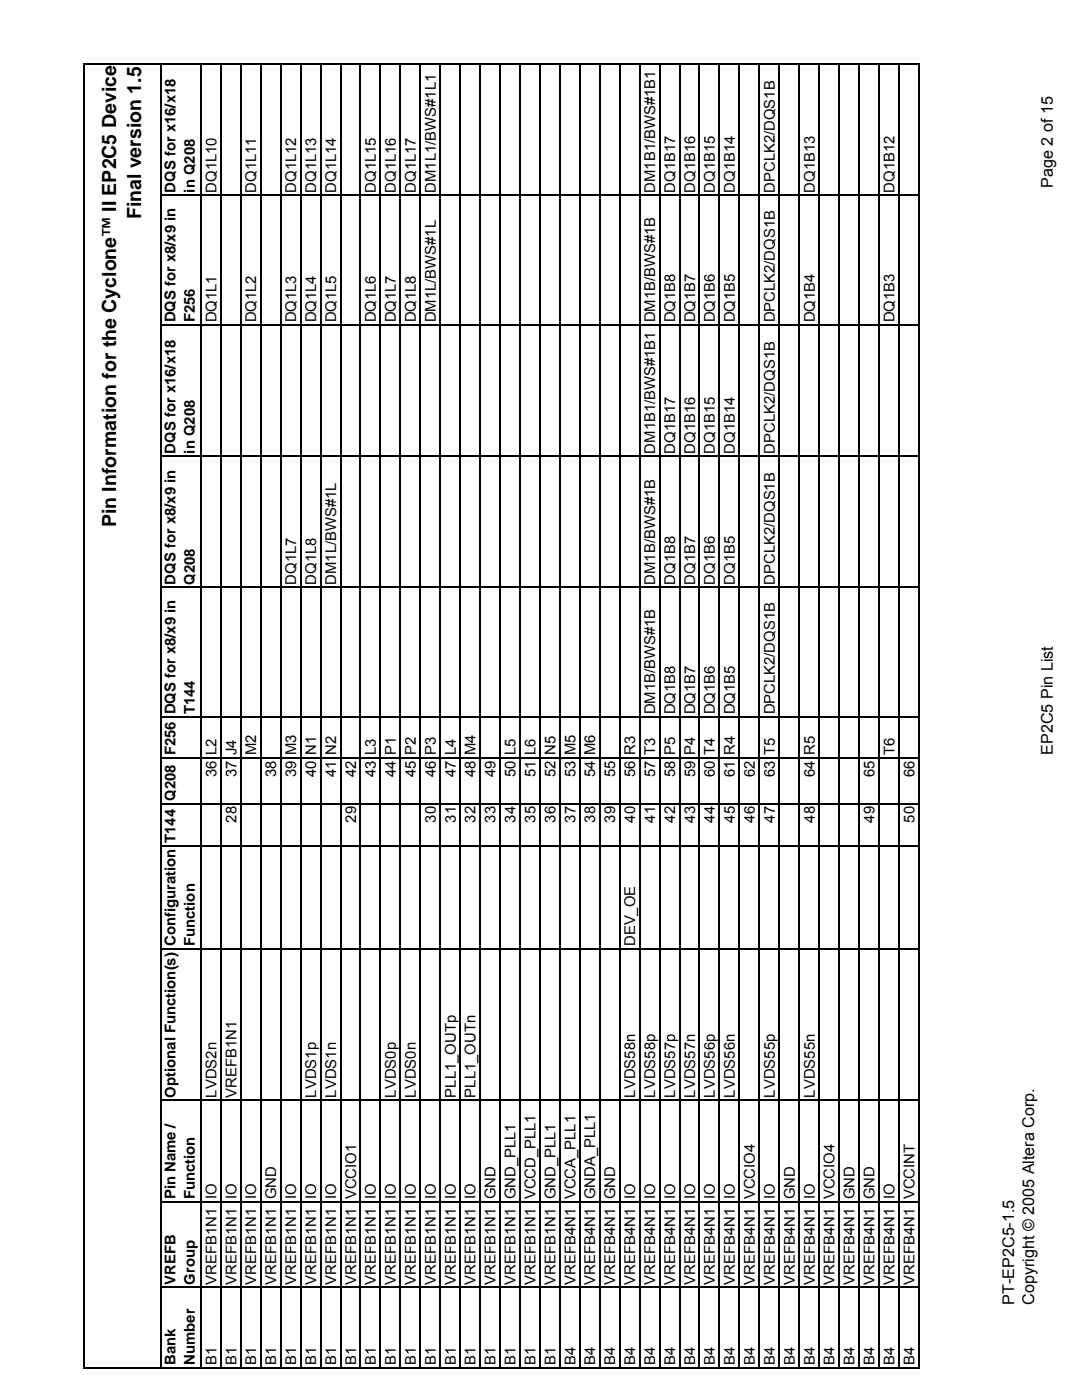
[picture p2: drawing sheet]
<svg xmlns="http://www.w3.org/2000/svg" width="216mm" height="279mm" viewBox="0 0 216 279" stroke-linecap="round" stroke-linejoin="round" font-family="sans-serif">
<defs><g id="words">
<g font-size="3.9">
<text x="28.2" y="43.8" transform="rotate(-90 28.2 43.8)">Final version 1.5</text>
<text x="23.2" y="105.2" transform="rotate(-90 23.2 105.2)">Pin Information for the Cyclone™ II EP2C5 Device</text>
</g>
<g font-size="3.2">
<text x="210.1" y="37.5" transform="rotate(-90 210.1 37.5)">Page 2 of 15</text>
<text x="210.1" y="150.6" transform="rotate(-90 210.1 150.6)">EP2C5 Pin List</text>
<text x="202.4" y="260.3" transform="rotate(-90 202.4 260.3)">PT-EP2C5-1.5</text>
<text x="206.3" y="260.3" transform="rotate(-90 206.3 260.3)">Copyright © 2005 Altera Corp.</text>
</g>
<g font-size="3">
<text x="35.1" y="38.4" transform="rotate(-90 35.1 38.4)">DQS for x16/x18</text>
<text x="38.9" y="38.4" transform="rotate(-90 38.9 38.4)">in Q208</text>
<text x="43.2" y="38.4" transform="rotate(-90 43.2 38.4)">DQ1L10</text>
<text x="51.1" y="38.4" transform="rotate(-90 51.1 38.4)">DQ1L11</text>
<text x="59.1" y="38.4" transform="rotate(-90 59.1 38.4)">DQ1L12</text>
<text x="63.1" y="38.4" transform="rotate(-90 63.1 38.4)">DQ1L13</text>
<text x="67.1" y="38.4" transform="rotate(-90 67.1 38.4)">DQ1L14</text>
<text x="75" y="38.4" transform="rotate(-90 75 38.4)">DQ1L15</text>
<text x="79" y="38.4" transform="rotate(-90 79 38.4)">DQ1L16</text>
<text x="83" y="38.4" transform="rotate(-90 83 38.4)">DQ1L17</text>
<text x="87" y="38.4" transform="rotate(-90 87 38.4)">DM1L1/BWS#1L1</text>
<text x="130.7" y="38.4" transform="rotate(-90 130.7 38.4)">DM1B1/BWS#1B1</text>
<text x="134.7" y="38.4" transform="rotate(-90 134.7 38.4)">DQ1B17</text>
<text x="138.7" y="38.4" transform="rotate(-90 138.7 38.4)">DQ1B16</text>
<text x="142.7" y="38.4" transform="rotate(-90 142.7 38.4)">DQ1B15</text>
<text x="146.6" y="38.4" transform="rotate(-90 146.6 38.4)">DQ1B14</text>
<text x="154.6" y="38.5" transform="rotate(-90 154.6 38.5)">DPCLK2/DQS1B</text>
<text x="162.6" y="38.4" transform="rotate(-90 162.6 38.4)">DQ1B13</text>
<text x="178.5" y="38.4" transform="rotate(-90 178.5 38.4)">DQ1B12</text>
<text x="35.1" y="64.3" transform="rotate(-90 35.1 64.3)">DQS for x8/x9 in</text>
<text x="38.9" y="64.3" transform="rotate(-90 38.9 64.3)">F256</text>
<text x="43.2" y="64.4" transform="rotate(-90 43.2 64.4)">DQ1L1</text>
<text x="51.1" y="64.3" transform="rotate(-90 51.1 64.3)">DQ1L2</text>
<text x="59.1" y="64.3" transform="rotate(-90 59.1 64.3)">DQ1L3</text>
<text x="63.1" y="64.4" transform="rotate(-90 63.1 64.4)">DQ1L4</text>
<text x="67.1" y="64.4" transform="rotate(-90 67.1 64.4)">DQ1L5</text>
<text x="75" y="64.3" transform="rotate(-90 75 64.3)">DQ1L6</text>
<text x="79" y="64.4" transform="rotate(-90 79 64.4)">DQ1L7</text>
<text x="83" y="64.4" transform="rotate(-90 83 64.4)">DQ1L8</text>
<text x="87" y="64.3" transform="rotate(-90 87 64.3)">DM1L/BWS#1L</text>
<text x="134.7" y="64.4" transform="rotate(-90 134.7 64.4)">DQ1B8</text>
<text x="138.7" y="64.4" transform="rotate(-90 138.7 64.4)">DQ1B7</text>
<text x="142.7" y="64.4" transform="rotate(-90 142.7 64.4)">DQ1B6</text>
<text x="146.6" y="64.4" transform="rotate(-90 146.6 64.4)">DQ1B5</text>
<text x="154.6" y="64.4" transform="rotate(-90 154.6 64.4)">DPCLK2/DQS1B</text>
<text x="162.6" y="64.4" transform="rotate(-90 162.6 64.4)">DQ1B4</text>
<text x="178.5" y="64.3" transform="rotate(-90 178.5 64.3)">DQ1B3</text>
<text x="35.1" y="90.5" transform="rotate(-90 35.1 90.5)">DQS for x16/x18</text>
<text x="38.9" y="90.5" transform="rotate(-90 38.9 90.5)">in Q208</text>
<text x="130.7" y="90.5" transform="rotate(-90 130.7 90.5)">DM1B1/BWS#1B1 DM1B/BWS#1B</text>
<text x="134.7" y="90.5" transform="rotate(-90 134.7 90.5)">DQ1B17</text>
<text x="138.7" y="90.5" transform="rotate(-90 138.7 90.5)">DQ1B16</text>
<text x="142.7" y="90.5" transform="rotate(-90 142.7 90.5)">DQ1B15</text>
<text x="146.6" y="90.5" transform="rotate(-90 146.6 90.5)">DQ1B14</text>
<text x="154.6" y="90.5" transform="rotate(-90 154.6 90.5)">DPCLK2/DQS1B</text>
<text x="35.1" y="116.7" transform="rotate(-90 35.1 116.7)">DQS for x8/x9 in</text>
<text x="38.9" y="116.7" transform="rotate(-90 38.9 116.7)">Q208</text>
<text x="59.1" y="116.7" transform="rotate(-90 59.1 116.7)">DQ1L7</text>
<text x="63.1" y="116.7" transform="rotate(-90 63.1 116.7)">DQ1L8</text>
<text x="67.1" y="116.7" transform="rotate(-90 67.1 116.7)">DM1L/BWS#1L</text>
<text x="130.7" y="116.7" transform="rotate(-90 130.7 116.7)">DM1B/BWS#1B</text>
<text x="134.7" y="116.7" transform="rotate(-90 134.7 116.7)">DQ1B8</text>
<text x="138.7" y="116.7" transform="rotate(-90 138.7 116.7)">DQ1B7</text>
<text x="142.7" y="116.7" transform="rotate(-90 142.7 116.7)">DQ1B6</text>
<text x="146.6" y="116.7" transform="rotate(-90 146.6 116.7)">DQ1B5</text>
<text x="154.6" y="116.7" transform="rotate(-90 154.6 116.7)">DPCLK2/DQS1B</text>
<text x="38.9" y="142.6" transform="rotate(-90 38.9 142.6)">T144</text>
<text x="130.7" y="142.6" transform="rotate(-90 130.7 142.6)">DM1B/BWS#1B</text>
<text x="134.7" y="142.6" transform="rotate(-90 134.7 142.6)">DQ1B8</text>
<text x="138.7" y="142.6" transform="rotate(-90 138.7 142.6)">DQ1B7</text>
<text x="142.7" y="142.6" transform="rotate(-90 142.7 142.6)">DQ1B6</text>
<text x="146.6" y="142.6" transform="rotate(-90 146.6 142.6)">DQ1B5</text>
<text x="154.6" y="142.6" transform="rotate(-90 154.6 142.6)">DPCLK2/DQS1B</text>
<text x="43.2" y="155" transform="rotate(-90 43.2 155)">36 L2</text>
<text x="47.2" y="155" transform="rotate(-90 47.2 155)">37 J4</text>
<text x="51.1" y="150.7" transform="rotate(-90 51.1 150.7)">M2</text>
<text x="55.1" y="155" transform="rotate(-90 55.1 155)">38</text>
<text x="59.1" y="155" transform="rotate(-90 59.1 155)">39 M3</text>
<text x="63.1" y="155" transform="rotate(-90 63.1 155)">40 N1</text>
<text x="67.1" y="155" transform="rotate(-90 67.1 155)">41 N2</text>
<text x="71" y="155" transform="rotate(-90 71 155)">42</text>
<text x="75" y="155" transform="rotate(-90 75 155)">43 L3</text>
<text x="79" y="155" transform="rotate(-90 79 155)">44 P1</text>
<text x="83" y="155" transform="rotate(-90 83 155)">45 P2</text>
<text x="87" y="155" transform="rotate(-90 87 155)">46 P3</text>
<text x="90.9" y="155" transform="rotate(-90 90.9 155)">47 L4</text>
<text x="94.9" y="155" transform="rotate(-90 94.9 155)">48 M4</text>
<text x="98.9" y="155" transform="rotate(-90 98.9 155)">49</text>
<text x="102.9" y="155" transform="rotate(-90 102.9 155)">50 L5</text>
<text x="106.9" y="155" transform="rotate(-90 106.9 155)">51 L6</text>
<text x="110.8" y="155" transform="rotate(-90 110.8 155)">52 N5</text>
<text x="114.8" y="155" transform="rotate(-90 114.8 155)">53 M5</text>
<text x="118.8" y="155" transform="rotate(-90 118.8 155)">54 M6</text>
<text x="122.8" y="155" transform="rotate(-90 122.8 155)">55</text>
<text x="126.7" y="155" transform="rotate(-90 126.7 155)">56 R3</text>
<text x="130.7" y="155" transform="rotate(-90 130.7 155)">57 T3</text>
<text x="134.7" y="155" transform="rotate(-90 134.7 155)">58 P5</text>
<text x="138.7" y="155" transform="rotate(-90 138.7 155)">59 P4</text>
<text x="142.7" y="155" transform="rotate(-90 142.7 155)">60 T4</text>
<text x="146.6" y="155" transform="rotate(-90 146.6 155)">61 R4</text>
<text x="150.6" y="155" transform="rotate(-90 150.6 155)">62</text>
<text x="154.6" y="155" transform="rotate(-90 154.6 155)">63 T5</text>
<text x="162.6" y="155" transform="rotate(-90 162.6 155)">64 R5</text>
<text x="174.5" y="155" transform="rotate(-90 174.5 155)">65</text>
<text x="178.5" y="150.7" transform="rotate(-90 178.5 150.7)">T6</text>
<text x="182.5" y="155" transform="rotate(-90 182.5 155)">66</text>
<text x="47.2" y="164.2" transform="rotate(-90 47.2 164.2)">28</text>
<text x="71" y="164.2" transform="rotate(-90 71 164.2)">29</text>
<text x="87" y="164.2" transform="rotate(-90 87 164.2)">30</text>
<text x="90.9" y="164.2" transform="rotate(-90 90.9 164.2)">31</text>
<text x="94.9" y="164.2" transform="rotate(-90 94.9 164.2)">32</text>
<text x="98.9" y="164.2" transform="rotate(-90 98.9 164.2)">33</text>
<text x="102.9" y="164.2" transform="rotate(-90 102.9 164.2)">34</text>
<text x="106.9" y="164.2" transform="rotate(-90 106.9 164.2)">35</text>
<text x="110.8" y="164.2" transform="rotate(-90 110.8 164.2)">36</text>
<text x="114.8" y="164.2" transform="rotate(-90 114.8 164.2)">37</text>
<text x="118.8" y="164.2" transform="rotate(-90 118.8 164.2)">38</text>
<text x="122.8" y="164.2" transform="rotate(-90 122.8 164.2)">39</text>
<text x="126.7" y="164.2" transform="rotate(-90 126.7 164.2)">40</text>
<text x="130.7" y="164.2" transform="rotate(-90 130.7 164.2)">41</text>
<text x="134.7" y="164.2" transform="rotate(-90 134.7 164.2)">42</text>
<text x="138.7" y="164.2" transform="rotate(-90 138.7 164.2)">43</text>
<text x="142.7" y="164.2" transform="rotate(-90 142.7 164.2)">44</text>
<text x="146.6" y="164.2" transform="rotate(-90 146.6 164.2)">45</text>
<text x="150.6" y="164.2" transform="rotate(-90 150.6 164.2)">46</text>
<text x="154.6" y="164.2" transform="rotate(-90 154.6 164.2)">47</text>
<text x="162.6" y="164.2" transform="rotate(-90 162.6 164.2)">48</text>
<text x="174.5" y="164.2" transform="rotate(-90 174.5 164.2)">49</text>
<text x="182.5" y="164.2" transform="rotate(-90 182.5 164.2)">50</text>
<text x="35.1" y="168.2" transform="rotate(-90 35.1 168.2)">T144 Q208 F256 DQS for x8/x9 in</text>
<text x="38.9" y="188.8" transform="rotate(-90 38.9 188.8)">Function</text>
<text x="126.7" y="188.8" transform="rotate(-90 126.7 188.8)">DEV_OE</text>
<text x="35.1" y="219" transform="rotate(-90 35.1 219)">Optional Function(s) Configuration</text>
<text x="43.2" y="219" transform="rotate(-90 43.2 219)">LVDS2n</text>
<text x="47.2" y="219" transform="rotate(-90 47.2 219)">VREFB1N1</text>
<text x="63.1" y="219" transform="rotate(-90 63.1 219)">LVDS1p</text>
<text x="67.1" y="219" transform="rotate(-90 67.1 219)">LVDS1n</text>
<text x="79" y="219" transform="rotate(-90 79 219)">LVDS0p</text>
<text x="83" y="219" transform="rotate(-90 83 219)">LVDS0n</text>
<text x="90.9" y="219" transform="rotate(-90 90.9 219)">PLL1_OUTp</text>
<text x="94.9" y="219" transform="rotate(-90 94.9 219)">PLL1_OUTn</text>
<text x="126.7" y="219" transform="rotate(-90 126.7 219)">LVDS58n</text>
<text x="130.7" y="219" transform="rotate(-90 130.7 219)">LVDS58p</text>
<text x="134.7" y="219" transform="rotate(-90 134.7 219)">LVDS57p</text>
<text x="138.7" y="219" transform="rotate(-90 138.7 219)">LVDS57n</text>
<text x="142.7" y="219" transform="rotate(-90 142.7 219)">LVDS56p</text>
<text x="146.6" y="219" transform="rotate(-90 146.6 219)">LVDS56n</text>
<text x="154.6" y="219" transform="rotate(-90 154.6 219)">LVDS55p</text>
<text x="162.6" y="219" transform="rotate(-90 162.6 219)">LVDS55n</text>
<text x="35.1" y="239.4" transform="rotate(-90 35.1 239.4)">Pin Name /</text>
<text x="38.9" y="239.4" transform="rotate(-90 38.9 239.4)">Function</text>
<text x="35.1" y="256.4" transform="rotate(-90 35.1 256.4)">VREFB</text>
<text x="38.9" y="256.4" transform="rotate(-90 38.9 256.4)">Group</text>
<text x="43.2" y="256.4" transform="rotate(-90 43.2 256.4)">VREFB1N1 IO</text>
<text x="47.2" y="256.4" transform="rotate(-90 47.2 256.4)">VREFB1N1 IO</text>
<text x="51.1" y="256.4" transform="rotate(-90 51.1 256.4)">VREFB1N1 IO</text>
<text x="55.1" y="256.4" transform="rotate(-90 55.1 256.4)">VREFB1N1 GND</text>
<text x="59.1" y="256.4" transform="rotate(-90 59.1 256.4)">VREFB1N1 IO</text>
<text x="63.1" y="256.4" transform="rotate(-90 63.1 256.4)">VREFB1N1 IO</text>
<text x="67.1" y="256.4" transform="rotate(-90 67.1 256.4)">VREFB1N1 IO</text>
<text x="71" y="256.4" transform="rotate(-90 71 256.4)">VREFB1N1 VCCIO1</text>
<text x="75" y="256.4" transform="rotate(-90 75 256.4)">VREFB1N1 IO</text>
<text x="79" y="256.4" transform="rotate(-90 79 256.4)">VREFB1N1 IO</text>
<text x="83" y="256.4" transform="rotate(-90 83 256.4)">VREFB1N1 IO</text>
<text x="87" y="256.4" transform="rotate(-90 87 256.4)">VREFB1N1 IO</text>
<text x="90.9" y="256.4" transform="rotate(-90 90.9 256.4)">VREFB1N1 IO</text>
<text x="94.9" y="256.4" transform="rotate(-90 94.9 256.4)">VREFB1N1 IO</text>
<text x="98.9" y="256.4" transform="rotate(-90 98.9 256.4)">VREFB1N1 GND</text>
<text x="102.9" y="256.4" transform="rotate(-90 102.9 256.4)">VREFB1N1 GND_PLL1</text>
<text x="106.9" y="256.4" transform="rotate(-90 106.9 256.4)">VREFB1N1 VCCD_PLL1</text>
<text x="110.8" y="256.4" transform="rotate(-90 110.8 256.4)">VREFB1N1 GND_PLL1</text>
<text x="114.8" y="256.4" transform="rotate(-90 114.8 256.4)">VREFB4N1 VCCA_PLL1</text>
<text x="118.8" y="256.4" transform="rotate(-90 118.8 256.4)">VREFB4N1 GNDA_PLL1</text>
<text x="122.8" y="256.4" transform="rotate(-90 122.8 256.4)">VREFB4N1 GND</text>
<text x="126.7" y="256.4" transform="rotate(-90 126.7 256.4)">VREFB4N1 IO</text>
<text x="130.7" y="256.4" transform="rotate(-90 130.7 256.4)">VREFB4N1 IO</text>
<text x="134.7" y="256.4" transform="rotate(-90 134.7 256.4)">VREFB4N1 IO</text>
<text x="138.7" y="256.4" transform="rotate(-90 138.7 256.4)">VREFB4N1 IO</text>
<text x="142.7" y="256.4" transform="rotate(-90 142.7 256.4)">VREFB4N1 IO</text>
<text x="146.6" y="256.4" transform="rotate(-90 146.6 256.4)">VREFB4N1 IO</text>
<text x="150.6" y="256.4" transform="rotate(-90 150.6 256.4)">VREFB4N1 VCCIO4</text>
<text x="154.6" y="256.4" transform="rotate(-90 154.6 256.4)">VREFB4N1 IO</text>
<text x="158.6" y="256.4" transform="rotate(-90 158.6 256.4)">VREFB4N1 GND</text>
<text x="162.6" y="256.4" transform="rotate(-90 162.6 256.4)">VREFB4N1 IO</text>
<text x="166.5" y="256.4" transform="rotate(-90 166.5 256.4)">VREFB4N1 VCCIO4</text>
<text x="170.5" y="256.4" transform="rotate(-90 170.5 256.4)">VREFB4N1 GND</text>
<text x="174.5" y="256.4" transform="rotate(-90 174.5 256.4)">VREFB4N1 GND</text>
<text x="178.5" y="256.4" transform="rotate(-90 178.5 256.4)">VREFB4N1 IO</text>
<text x="182.5" y="256.4" transform="rotate(-90 182.5 256.4)">VREFB4N1 VCCINT</text>
<text x="35.1" y="272.4" transform="rotate(-90 35.1 272.4)">Bank</text>
<text x="38.9" y="272.4" transform="rotate(-90 38.9 272.4)">Number</text>
<text x="43.2" y="272.4" transform="rotate(-90 43.2 272.4)">B1</text>
<text x="47.2" y="272.4" transform="rotate(-90 47.2 272.4)">B1</text>
<text x="51.1" y="272.4" transform="rotate(-90 51.1 272.4)">B1</text>
<text x="55.1" y="272.4" transform="rotate(-90 55.1 272.4)">B1</text>
<text x="59.1" y="272.4" transform="rotate(-90 59.1 272.4)">B1</text>
<text x="63.1" y="272.4" transform="rotate(-90 63.1 272.4)">B1</text>
<text x="67.1" y="272.4" transform="rotate(-90 67.1 272.4)">B1</text>
<text x="71" y="272.4" transform="rotate(-90 71 272.4)">B1</text>
<text x="75" y="272.4" transform="rotate(-90 75 272.4)">B1</text>
<text x="79" y="272.4" transform="rotate(-90 79 272.4)">B1</text>
<text x="83" y="272.4" transform="rotate(-90 83 272.4)">B1</text>
<text x="87" y="272.4" transform="rotate(-90 87 272.4)">B1</text>
<text x="90.9" y="272.4" transform="rotate(-90 90.9 272.4)">B1</text>
<text x="94.9" y="272.4" transform="rotate(-90 94.9 272.4)">B1</text>
<text x="98.9" y="272.4" transform="rotate(-90 98.9 272.4)">B1</text>
<text x="102.9" y="272.4" transform="rotate(-90 102.9 272.4)">B1</text>
<text x="106.9" y="272.4" transform="rotate(-90 106.9 272.4)">B1</text>
<text x="110.8" y="272.4" transform="rotate(-90 110.8 272.4)">B1</text>
<text x="114.8" y="272.4" transform="rotate(-90 114.8 272.4)">B4</text>
<text x="118.8" y="272.4" transform="rotate(-90 118.8 272.4)">B4</text>
<text x="122.8" y="272.4" transform="rotate(-90 122.8 272.4)">B4</text>
<text x="126.7" y="272.4" transform="rotate(-90 126.7 272.4)">B4</text>
<text x="130.7" y="272.4" transform="rotate(-90 130.7 272.4)">B4</text>
<text x="134.7" y="272.4" transform="rotate(-90 134.7 272.4)">B4</text>
<text x="138.7" y="272.4" transform="rotate(-90 138.7 272.4)">B4</text>
<text x="142.7" y="272.4" transform="rotate(-90 142.7 272.4)">B4</text>
<text x="146.6" y="272.4" transform="rotate(-90 146.6 272.4)">B4</text>
<text x="150.6" y="272.4" transform="rotate(-90 150.6 272.4)">B4</text>
<text x="154.6" y="272.4" transform="rotate(-90 154.6 272.4)">B4</text>
<text x="158.6" y="272.4" transform="rotate(-90 158.6 272.4)">B4</text>
<text x="162.6" y="272.4" transform="rotate(-90 162.6 272.4)">B4</text>
<text x="166.5" y="272.4" transform="rotate(-90 166.5 272.4)">B4</text>
<text x="170.5" y="272.4" transform="rotate(-90 170.5 272.4)">B4</text>
<text x="174.5" y="272.4" transform="rotate(-90 174.5 272.4)">B4</text>
<text x="178.5" y="272.4" transform="rotate(-90 178.5 272.4)">B4</text>
<text x="182.5" y="272.4" transform="rotate(-90 182.5 272.4)">B4</text>
</g>
</g></defs>
<g fill="none" stroke="#000" stroke-width=".25">
<path d="M16.7 12.7v260.1M16.8 12.8h166.7M32.1 12.7v260.1M40.1 12.7v260.1M44.1 12.7v260.1M48 12.7v260.1M52 12.7v260.1M56 12.7v260.1M60 12.7v260.1M64 12.7v260.1M67.9 12.7v260.1M71.9 12.7v260.1"/>
<path d="M75.9 12.7v260.1M79.9 12.7v260.1M83.9 12.7v260.1M87.8 12.7v260.1M91.8 12.7v260.1M95.8 12.7v260.1M99.8 12.7v260.1M103.8 12.7v260.1M107.7 12.7v260.1M111.7 12.7v260.1M115.7 12.7v260.1M119.7 12.7v260.1"/>
<path d="M123.7 12.7v260.1M127.6 12.7v260.1M131.6 12.7v260.1M135.6 12.7v260.1M139.6 12.7v260.1M143.6 12.7v260.1M147.5 12.7v260.1M151.5 12.7v260.1M155.5 12.7v260.1M159.5 12.7v260.1M163.4 12.7v260.1M167.4 12.7v260.1"/>
<path d="M171.4 12.7v260.1M175.4 12.7v260.1M179.4 12.7v260.1M183.3 12.7v260.1M32.3 39h151.2M32.3 64.9h151.2M32.3 91.1h151.2M32.3 117.2h151.2M32.3 151.3h151.2M32.3 143.1h151.2M32.3 168.8h151.2M32.3 160.4h151.2"/>
<path d="M32.3 189.4h151.2M32.3 219.6h151.2M32.3 239.9h151.2M32.3 256.9h151.2M16.6 272.9h166.9"/>
</g>
<use href="#words"/>
</svg>
